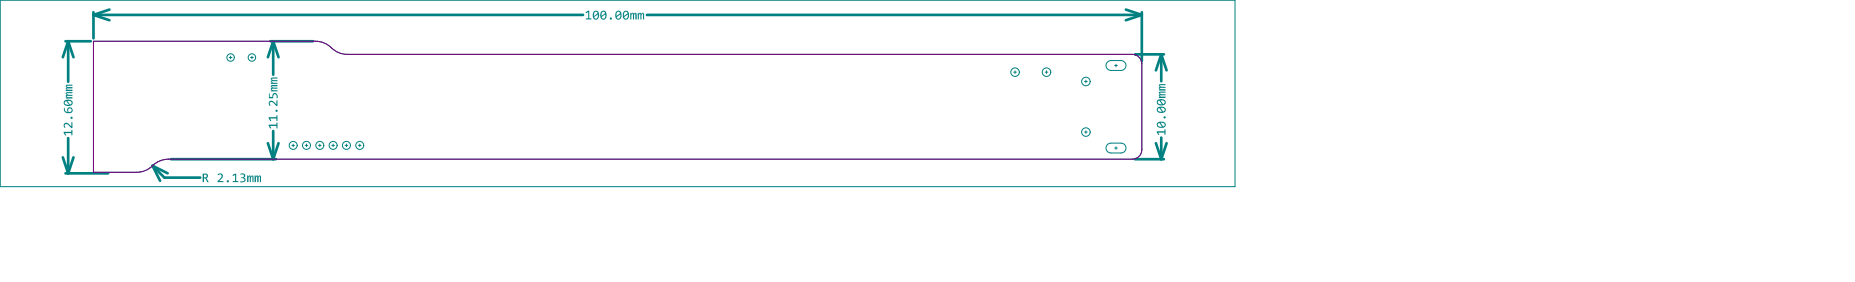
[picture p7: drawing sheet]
<svg xmlns="http://www.w3.org/2000/svg" width="589mm" height="89mm" viewBox="0 0 589 89" stroke-linecap="round" stroke-linejoin="round" font-family="sans-serif">
<g fill="none" stroke="#008080" stroke-width=".32">
<path d="M.1 .1h391.9v59h-391.9zM72.8 18.2h.8M73.2 17.8v.8M79.5 18.2h.9M80 17.8v.8M100.2 13.1h-70.5v41.4h13.7M110.2 17.2h249.2M352.6 19.2h3.2M321.8 22.8h.8M322.2 22.4v.9M331.7 22.8h.9M332.2 22.4v.9"/>
<path d="M344.2 25.8h.9M344.7 25.4v.8M352.6 22.3h3.2M353.8 20.7h.8M354.2 20.3v.9M362.4 20.2v27.2M53.4 50.4h306M92.6 46h.9M93.1 45.6v.8M96.9 46h.8M97.3 45.6v.8M101.1 46h.8"/>
<path d="M101.5 45.6v.8M105.3 46h.9M105.7 45.6v.8M109.5 46h.9M110 45.6v.8M113.8 46h.8M114.2 45.6v.8M344.2 41.8h.9M344.7 41.4v.8M352.6 48.4h3.2M352.6 45.3h3.2M353.8 46.9h.8"/>
<path d="M354.2 46.4v.9"/>
</g>
<g fill="none" stroke="#008080" stroke-width=".85">
<path d="M20.8 13.1h8M21.6 13.1v12.8M21.6 13.1l-1.7 5M21.6 13.1l1.7 5M29.7 3.9v8.2M29.7 4.7l5 1.7M29.7 4.7h155.4M34.7 3l-5 1.7M85.9 13.1h13.4M86.7 13.1v10.5M86.7 13.1l1.7 5M86.7 13.1l-1.7 5"/>
<path d="M205.3 4.7h157.1M357.3 3l5.1 1.7M360.3 17.2h9.1M362.4 3.9v15.4M362.4 4.7l-5.1 1.7M368.6 17.2v8.5M368.6 17.2l1.7 5.1M368.6 17.2l-1.7 5.1M19.9 49.8l1.7 5.1M20.8 54.9h13.5M21.6 43.7v11.2M23.3 49.8l-1.7 5.1"/>
<path d="M48.4 52.5l3.8 3.7h11.4M48.4 52.5l4.8 2.3M48.4 52.5l2.4 4.7M54.3 50.4h33.3M85 45.3l1.7 5.1M86.7 41.5v8.9M88.4 45.3l-1.7 5.1M360.3 50.4h9.1M366.9 45.3l1.7 5.1M368.6 43.6v6.8M370.3 45.3l-1.7 5.1"/>
</g>
<g fill="#008080">
<path d="M20.2 41.7h2.5v-.6h.3v1.7h-.3v-.7h-2.1l.4 .7-.3 .1z"/>
<path d="M20.5 39l1-.1 1.2 1.1v-1.3h.3v1.8h-.3l-.9-.8a.62 .62 0 0 0-.9-.4 .62 .62 0 0 0-.1 1l-.3 .2-.2-.3-.1-.8z"/>
<path d="M20.9 29.4l.3-.2h1.8v.3l-1.9 .1 .5 .4h1.4v.3l-1.9 .1 .4 .4h1.5v.4h-2.1v-.4h.4a.42 .42 0 0 1-.4-.4 .42 .42 0 0 1 .4-.4l-.4-.2z"/>
<path d="M20.9 27.1l.2-.3h1.9v.3l-1.9 .1 .4 .4h1.5v.4l-1.9 .1 .4 .3h1.5v.4h-2.1v-.3h.4a.42 .42 0 0 1-.4-.4 .42 .42 0 0 1 .4-.5l-.4-.2z"/>
<path d="M85.3 39.4h2.4v-.5h.4v1.7h-.4v-.7h-2l.4 .6-.3 .2z"/>
<path d="M85.3 37.1h2.4v-.6h.4v1.8h-.4v-.8h-2l.4 .7-.3 .1z"/>
<path d="M85.4 32.3a1.17 1.17 0 0 1 1.8 .2l.5 .5v-1.2h.4v1.7h-.4l-.8-.8a.65 .65 0 0 0-.8-.4 .65 .65 0 0 0-.5 .7l.3 .3-.3 .2-.3-.6z"/>
<path d="M85.4 29.6h.2v1.1h.9v-.3a.87 .87 0 0 1 .9-1 .87 .87 0 0 1 .8 1.1l-.1 .6h-.4a.66 .66 0 0 0 .1-1 .66 .66 0 0 0-1 .1l-.1 .9h-1.3z"/>
<path d="M86 27.1l.4-.2h1.7v.4l-1.9 .1 .4 .3h1.5v.4h-1.9l.5 .5h1.4v.3h-2.1v-.2l.4-.1a.38 .38 0 0 1-.4-.4 .38 .38 0 0 1 .4-.4l-.4-.3z"/>
<path d="M86 24.8l.4-.3h1.7v.4h-1.9l.5 .5h1.4v.3l-1.9 .1 .5 .4h1.4v.3h-2.1v-.2l.4-.1a.38 .38 0 0 1-.4-.4 .38 .38 0 0 1 .4-.3l-.4-.4z"/>
<path d="M367.2 41.5h2.4v-.5h.3v1.6h-.3v-.6h-2l.4 .6-.3 .1z"/>
<path d="M367.8 29.2l.4-.2h1.7v.3l-1.8 .1 .5 .4h1.3v.4l-1.8 .1 .3 .3h1.5v.4h-2.1v-.3h.5a.42 .42 0 0 1-.5-.4 .42 .42 0 0 1 .5-.5l-.5-.2z"/>
<path d="M367.8 26.9l.3-.3h1.8v.4l-1.8 .1 .5 .4h1.3v.3l-1.8 .1 .3 .3h1.5v.5h-2.1v-.4h.5a.42 .42 0 0 1-.5-.4 .42 .42 0 0 1 .5-.4l-.5-.3z"/>
<path d="M69.1 55.2l.1-.1a.95 .95 0 0 1 1.5 .2 .95 .95 0 0 1-.5 1.4l-.6 .6h1.3v.3h-1.8v-.3l.9-.9a.59 .59 0 0 0 .3-.9 .59 .59 0 0 0-1 0z"/>
<path d="M73.8 55.4l1.2-.5v2.4h.6v.3h-1.7v-.3h.7v-1.9l-.6 .3z"/>
<path d="M76.3 54.9h.9a.64 .64 0 0 1 .7 .6 .64 .64 0 0 1-.6 .7h.1a.8 .8 0 0 1 .5 1 .8 .8 0 0 1-1 .5h-.6l-.1-.4 .7 .1a.53 .53 0 0 0 .7-.5 .53 .53 0 0 0-.7-.5h-.3v-.3h.3a.53 .53 0 0 0 .5-.7 .53 .53 0 0 0-.9-.1z"/>
<path d="M78.4 55.5h.4v.5a.42 .42 0 0 1 .4-.5 .42 .42 0 0 1 .4 .5 .44 .44 0 0 1 .5-.5 .44 .44 0 0 1 .4 .6v1.5h-.4v-1.7l-.1-.1-.4 .5v1.3h-.3l-.1-1.8-.3 .4v1.4h-.5z"/>
<path d="M80.8 55.5h.3v.5a.42 .42 0 0 1 .5-.5 .42 .42 0 0 1 .4 .5 .44 .44 0 0 1 .5-.5 .44 .44 0 0 1 .3 .6v1.5h-.3l-.1-1.8-.3 .3v1.5h-.5v-1.8l-.4 .4v1.4h-.4z"/>
<path d="M185.9 3.9l1.1-.5v2.4h.7v.4h-1.8v-.4h.8v-2l-.7 .4z"/>
<path d="M200.1 4h.2l.1 .5a.38 .38 0 0 1 .4-.5 .38 .38 0 0 1 .4 .5 .47 .47 0 0 1 .5-.5 .47 .47 0 0 1 .4 .6v1.6h-.4l-.1-1.9-.4 .4v1.5h-.3l-.1-1.9-.4 .5v1.4h-.3z"/>
<path d="M202.4 4h.3l.1 .5a.42 .42 0 0 1 .4-.5 .42 .42 0 0 1 .4 .5 .44 .44 0 0 1 .5-.5 .44 .44 0 0 1 .4 .6v1.6h-.4l-.1-1.9-.4 .5v1.4h-.3l-.1-1.9-.4 .5v1.4h-.4z"/>
<path d="M21.7 34.5a.59 .59 0 0 0 .2 .9 .59 .59 0 0 0 .9-.5 .59 .59 0 0 0-.8-.6zM20.3 34.1h.2l.1 .5a.62 .62 0 0 0 .7 .8l.2 .1-.2-.4a.9 .9 0 0 1 .9-1.1 .9 .9 0 0 1 .9 1.1 .9 .9 0 0 1-1.1 .7l-.8-.1a1.03 1.03 0 0 1-.9-1.2z"/>
<path d="M20.6 32.2a.87 .87 0 0 0 .3 .9 .87 .87 0 0 0 .9 .1l-.8-1.2zM21.4 31.9l.8 1.2a.65 .65 0 0 0 .4-.9 .65 .65 0 0 0-.9-.3zM20.4 31.9l.5-.3h1.1a.99 .99 0 0 1 1.1 1.1 .99 .99 0 0 1-1.3 .8h-.5a1.05 1.05 0 0 1-.9-1.6z"/>
<path d="M367.6 39.1a.9 .9 0 0 0 .3 .9 .9 .9 0 0 0 .9 .1l-.8-1.2zM368.3 38.9l.9 1.1a.56 .56 0 0 0 .5-.6 .56 .56 0 0 0-.7-.5zM367.2 39l.8-.5 1.2 .1a1.01 1.01 0 0 1 .7 1.4 1.01 1.01 0 0 1-1.5 .5l-.7-.2a.89 .89 0 0 1-.5-1.3z"/>
<path d="M367.6 34.4a.84 .84 0 0 0 1.1 1h.1l-.8-1.2zM368.3 34.1l.9 1.2a.63 .63 0 0 0 .5-.8 .63 .63 0 0 0-.9-.4zM367.3 34.1l.6-.3h.9a1.02 1.02 0 0 1 1.2 1.1 1.02 1.02 0 0 1-1.4 .8h-.3a1.05 1.05 0 0 1-1-1.6z"/>
<path d="M367.6 32a.87 .87 0 0 0 .3 .9 .87 .87 0 0 0 .9 .1l-.8-1.1zM368.3 31.8l.9 1.2a.63 .63 0 0 0 .5-.9 .63 .63 0 0 0-.9-.3zM367.3 31.8l.5-.4h.9a1.07 1.07 0 0 1 1.3 1 1.07 1.07 0 0 1-1.4 1h-.3a1.05 1.05 0 0 1-1-1.6z"/>
<path d="M64.7 55.3v.8h.4a.43 .43 0 0 0 .5-.4 .43 .43 0 0 0-.5-.4zM64.3 54.9h.9a.72 .72 0 0 1 .8 .7 .72 .72 0 0 1-.6 .8l.9 1.2h-.5l-.6-1.1h-.5v1.1h-.4z"/>
<path d="M188.6 4v1.1l1.1-.9a.55 .55 0 0 0-.5-.5 .55 .55 0 0 0-.6 .3zM188.6 5.4a.67 .67 0 0 0 .9 .4 .67 .67 0 0 0 .2-1v-.2zM188.4 3.7a1.08 1.08 0 0 1 1.3-.1 1.08 1.08 0 0 1 .5 1.2v.1a1.02 1.02 0 0 1-.7 1.3 1.02 1.02 0 0 1-1.3-.7l-.1-1z"/>
<path d="M191 4l-.1 1.1 1.1-.9a.55 .55 0 0 0-.4-.5 .55 .55 0 0 0-.6 .3zM190.9 5.4a.69 .69 0 0 0 1 .4 .69 .69 0 0 0 .2-1.1v-.1zM190.8 3.7a1.06 1.06 0 0 1 1.4-.1 1.06 1.06 0 0 1 .3 1.3v.4a.99 .99 0 0 1-1.2 .9 .99 .99 0 0 1-.8-1.2z"/>
<path d="M195.9 3.8l-.2 1.3 1.1-.9a.6 .6 0 0 0-.9-.4zM195.7 5.4a.65 .65 0 0 0 .9 .4 .65 .65 0 0 0 .3-.9v-.3zM195.5 3.8l.1-.1a1.05 1.05 0 0 1 1.3-.1 1.05 1.05 0 0 1 .4 1.3v.2a1.04 1.04 0 0 1-1.3 1.1 1.04 1.04 0 0 1-.7-1.6z"/>
<path d="M198.3 3.8l-.3 1.3 1.2-.9-.3-.5zM198.1 5.4a.56 .56 0 0 0 .7 .5 .56 .56 0 0 0 .4-.7l.1-.6zM197.9 3.7h.1a1 1 0 0 1 1.3-.1 1 1 0 0 1 .3 1.2l-.1 .6a1.02 1.02 0 0 1-1.3 .7 1.02 1.02 0 0 1-.5-1.5z"/>
<circle cx="22.7" cy="37.3" r=".37"/>
<circle cx="87.8" cy="35.1" r=".37"/>
<circle cx="369.6" cy="37.2" r=".36"/>
<circle cx="72.3" cy="57.4" r=".34"/>
<circle cx="193.8" cy="5.8" r=".37"/>
</g>
<g fill="none" stroke="#008080" stroke-width=".32">
<path d="M100.2 13.1a8.5 8.5 0 0 1 6.1 2.9l1.9 .9 2 .3M352.6 19.2a1.56 1.56 0 0 0-1.5 1.5 1.56 1.56 0 0 0 1.5 1.6M355.8 19.2a1.56 1.56 0 0 1 1.6 1.5 1.56 1.56 0 0 1-1.6 1.6M359.4 17.2a2.99 2.99 0 0 1 3 3M53.4 50.4a8.5 8.5 0 0 0-6.1 2.9l-1.8 .9-2.1 .3M352.6 45.3a1.56 1.56 0 0 0-1.5 1.6 1.56 1.56 0 0 0 1.5 1.5M355.8 45.3a1.56 1.56 0 0 1 1.6 1.6 1.56 1.56 0 0 1-1.6 1.5M362.4 47.4a2.99 2.99 0 0 1-3 3"/>
<circle cx="73.2" cy="18.2" r="1.18"/>
<circle cx="80" cy="18.2" r="1.18"/>
<circle cx="322.2" cy="22.8" r="1.35"/>
<circle cx="332.2" cy="22.8" r="1.35"/>
<circle cx="344.7" cy="25.8" r="1.35"/>
<circle cx="93.1" cy="46" r="1.27"/>
<circle cx="97.3" cy="46" r="1.27"/>
<circle cx="101.5" cy="46" r="1.27"/>
<circle cx="105.7" cy="46" r="1.27"/>
<circle cx="110" cy="46" r="1.27"/>
<circle cx="114.2" cy="46" r="1.27"/>
<circle cx="344.7" cy="41.8" r="1.35"/>
</g>
<path d="M29.7 13.1h70.5a8.5 8.5 0 0 1 6.1 2.9l1.9 .9 2 .3h249.2a2.99 2.99 0 0 1 3 3v27.2a2.99 2.99 0 0 1-3 3h-306a8.5 8.5 0 0 0-6.1 2.9l-1.8 .9-1.4 .3h-14.4z" fill="none" stroke="#800080" stroke-width=".32"/>
</svg>
